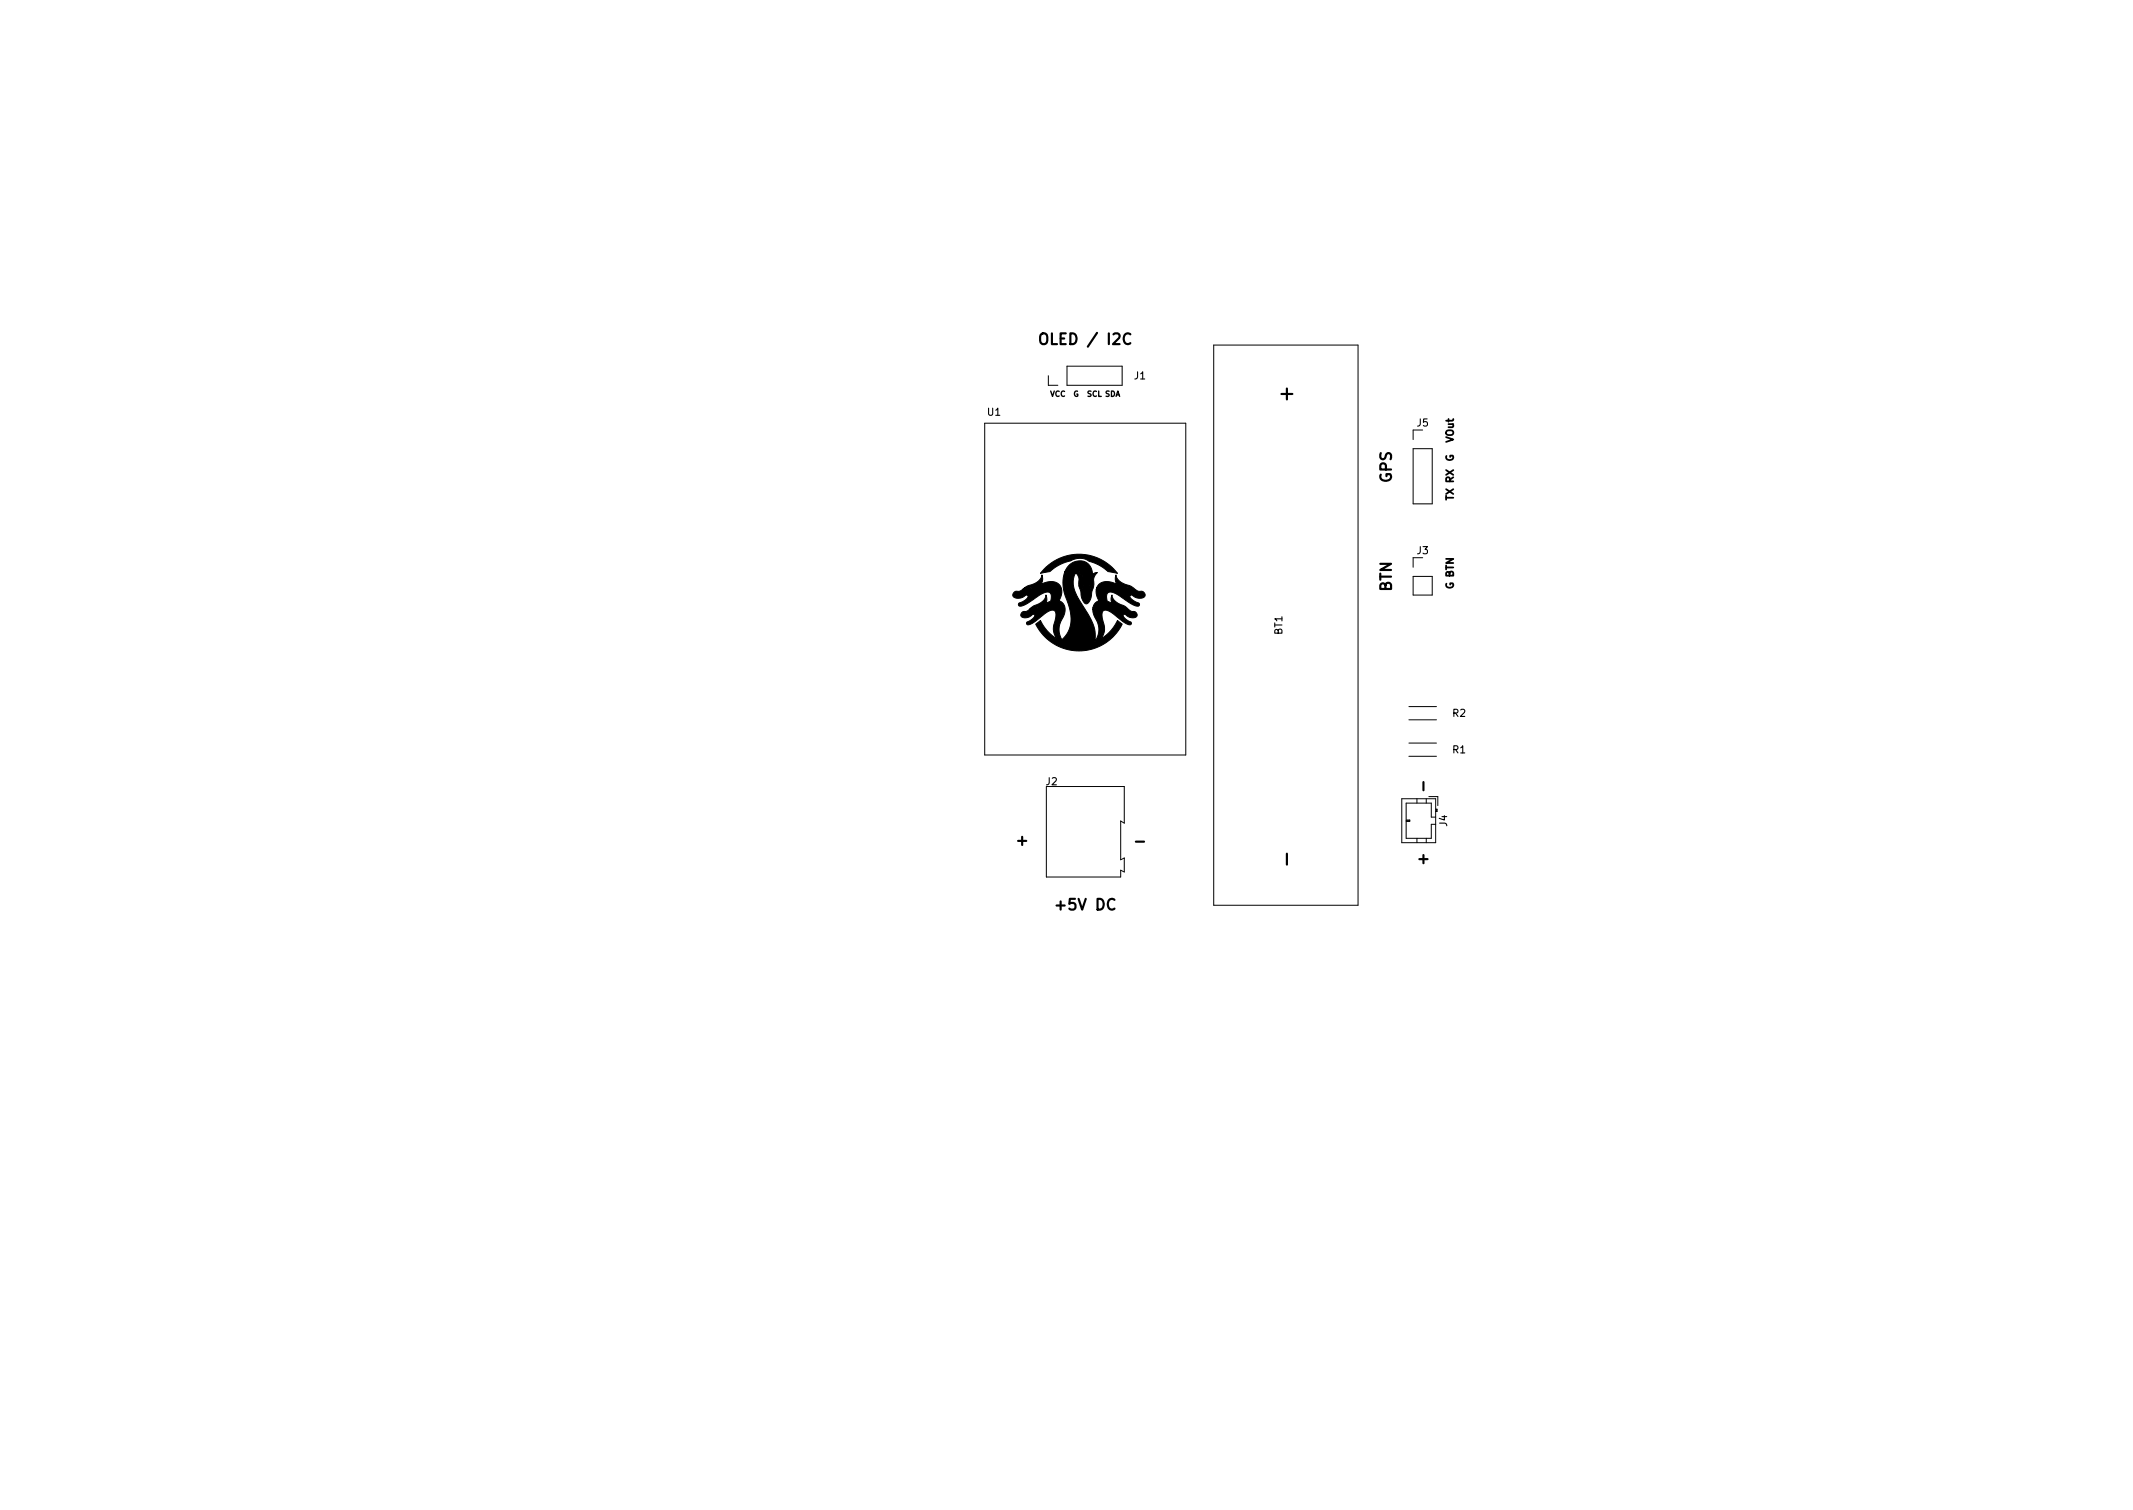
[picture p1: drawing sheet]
<svg xmlns="http://www.w3.org/2000/svg" width="297mm" height="210mm" viewBox="0 0 297 210" stroke-linecap="round" stroke-linejoin="round" font-family="sans-serif">
<defs><g id="words">
<g font-size="2.8">
<text x="180.1" y="55.7" transform="rotate(-90 180.1 55.7)">+</text>
<text x="180.1" y="120.1" transform="rotate(-90 180.1 120.1)">-</text>
</g>
<g font-size="2.1">
<text x="145.7" y="48">OLED / I2C</text>
<text x="193.8" y="67.2" transform="rotate(-90 193.8 67.2)">GPS</text>
<text x="193.8" y="82.4" transform="rotate(-90 193.8 82.4)">BTN</text>
<text x="198.9" y="109.8" transform="rotate(-90 198.9 109.8)">-</text>
<text x="143" y="117.7" transform="rotate(-90 143 117.7)">+</text>
<text x="158.4" y="117.8">-</text>
<text x="198.9" y="120.2" transform="rotate(-90 198.9 120.2)">+</text>
<text x="147.4" y="126.7">+5V DC</text>
</g>
<g font-size="1.4">
<text x="158" y="52.8">J1</text>
<text x="137.5" y="57.9">U1</text>
<text x="197.3" y="59.4">J5</text>
<text x="202.4" y="64.3" transform="rotate(-90 202.4 64.3)">G</text>
<text x="202.4" y="61.6" transform="rotate(-90 202.4 61.6)">VOut</text>
<text x="202.4" y="69.7" transform="rotate(-90 202.4 69.7)">TX RX</text>
<text x="197.3" y="77.2">J3</text>
<text x="202.4" y="82.1" transform="rotate(-90 202.4 82.1)">G BTN</text>
<text x="178.6" y="88.4" transform="rotate(-90 178.6 88.4)">BT1</text>
<text x="202.3" y="99.8">R2</text>
<text x="202.3" y="104.9">R1</text>
<text x="145.7" y="109.3">J2</text>
<text x="201.5" y="115.1" transform="rotate(-90 201.5 115.1)">J4</text>
</g>
<g font-size="1">
<text x="146.2" y="55.2">VCC</text>
<text x="149.5" y="55.2">G</text>
<text x="151.4" y="55.2">SCL SDA</text>
</g>
</g></defs>
<path d="M145.1 46.5a.5 .5 0 0 1 .5 0 .5 .5 0 0 1 .2 .4v.5a.5 .5 0 0 1-.5 .5 .5 .5 0 0 1-.5-.5v-.5zM157.4 46.6a.6 .6 0 0 0-.7 0 .6 .6 0 0 0-.2 .7 .56 .56 0 0 0 .3 .5 .56 .56 0 0 0 .6 0" fill="none" stroke="#000" stroke-width=".3"/>
<g fill="none" stroke="#000" stroke-width=".14">
<path d="M137.1 58.9h28v46.2h-28zM146 52.3v1.3h1.3M148.6 51h7.7v2.6h-7.7zM169 48h20.1v78h-20.1zM198.1 59.9h-1.3v1.3M196.8 62.5h2.6v7.7h-2.6zM198.1 77.7h-1.3v1.3M196.2 98.4h3.8M196.8 80.3h2.6v2.6h-2.6zM145.7 109.5h10.9v5.1l-.5-.3v5.4l.5-.2v1.9l-.5-.2v.9h-10.4zM195.2 111.2h4.7v6.1h-4.7zM195.8 114.2h.5v.2h-.5"/>
<path d="M195.8 114.3h.5M196.2 100.2h3.8M196.2 105.3h3.8M196.2 103.5h3.8M197.3 111.2v.6M197.3 116.7v.6M198.6 111.2v.6M198.6 116.7v.6M199 110.9h1.2v1.3M199.9 112.7h.2v.3h-.2M199.9 113.8h-.6v-2h-3.5v4.9h3.5v-1.9h.6M200 112.7v.3"/>
</g>
<path d="M145.4 79.2a6.7 6.7 0 0 1 10.2 .6h-.3a2.82 2.82 0 0 1-1.9-.9l-.8-.4-.9-.3a2.38 2.38 0 0 0-2.6-.1 5.9 5.9 0 0 0-2.9 1.5l-1.3 .2zM141.2 82.5l.4-.2a.85 .85 0 0 0 .8-.2h.9l-.1-.1h.2l-.1-.1-.2 .2h-.7l.3-.2h.7v.2l.1-.1 .1-.1h-.9l.7-.4a1.87 1.87 0 0 0 1.7-1.4v.1a1.1 1.1 0 0 1-.3 1.2 2.18 2.18 0 0 1 2.8 .1 1.85 1.85 0 0 1-.1 2.2 1.48 1.48 0 0 1 .5 2.3 2.8 2.8 0 0 0-.1 3.1 4 4 0 0 0 1-4.5l-.2-.7a5.5 5.5 0 0 1-.4-4.3h1.9l.2 .2 .3 .5-.1-.4-.3-.3h-2v-.1a1.96 1.96 0 0 1 1.7-1.4 1.96 1.96 0 0 1 2 1l.1 .9 .4-.2h.3a1.64 1.64 0 0 0-.5 1.6l-.5 2.1-.3 .5-.3 .1-.3-.3-.2-.5-.2-1-.2-.7h.4l.2 .4v-.1h.8v.1l.2-.5-.1 .1v.2l-.1 .1h-.8l-.1-.2h1h-1l.1-.1-.1-.1-.1 .1h-.4l-.1-1.1-.2-.5a.2 .2 0 0 0-.2-.2 .2 .2 0 0 0-.2 .3l-.1 .4a4.2 4.2 0 0 0 .9 3.2l1.1 1.7 .7 1.4a4.6 4.6 0 0 1 .3 2.5l.3-.6 .2-.8a3.7 3.7 0 0 0-.7-2.3l-.1-.8h4.3l-.1-.1v.1h-4.2v-.2h3.9l.2 .2v-.2h-4.1a1.16 1.16 0 0 1 .8-.9l-.3-.9v-.7h4.7l-.1-.2-.1 .2h-4.5v-.2h4.2l.2 .2v-.2h-4.4v-.1a1.65 1.65 0 0 1 2.3-.7l.7 .3-.4-.5 .1-.8 .1 .3 .3 .4a4.2 4.2 0 0 0 1.7 .9l.6 .4a1.03 1.03 0 0 0 .9 .2l.3 .2 .2 .3-.1 .3-.3 .1-.7 .1-.8-.4-.3 .1 .1 .2 .3 .3 .9 .5 .1 .3a.47 .47 0 0 1-.8 0l-.8-.5a6 6 0 0 0-2.4-1.4 .73 .73 0 0 0-.7 .7 .73 .73 0 0 0 .6 .8l.4 .2a1.07 1.07 0 0 1-.1-1.3 2.1 2.1 0 0 0 1.6 1.6l.9 .7 .7 .1 .2 .3v.4l-.5 .1-.6-.1-.5-.4-.3 .1v.2l.3 .3 .8 .5v.3a.46 .46 0 0 1-.7-.1l-2-1.5-.7-.3a.54 .54 0 0 0-.6 .1 .54 .54 0 0 0 0 .6l.2 1.1a2.19 2.19 0 0 1-.4 2.2l.2-.1a5.9 5.9 0 0 0 2.1-2.5l.7 .5a6.7 6.7 0 0 1-6 3.7 6.7 6.7 0 0 1-6-3.7l.6-.5 1 1.5 1.3 1.1v-.1a2.93 2.93 0 0 1-.2-2.8v-.9a.65 .65 0 0 0-1.1 0l-.8 .5a4.3 4.3 0 0 1-1.9 1.3l-.2-.1v-.3l.7-.3 .4-.5-.1-.2h-.2a1.02 1.02 0 0 1-1.6 .1l.1-.4 .4-.2a.82 .82 0 0 0 .7-.3h.7v-.1h.2l-.9 .1 .2-.2h.6v.2l.2-.1v-.1h-.8l1.6-.9 .3-.4 .2-.5a1.06 1.06 0 0 1-.2 1.3l.4-.2a.7 .7 0 0 0 .5-1 .6 .6 0 0 0-1-.4l-.8 .5a5.9 5.9 0 0 1-2.5 1.4l-.2-.1-.1-.2 .6-.3a.94 .94 0 0 0 .8-.8l-.3-.1a1.25 1.25 0 0 1-1.8 .1l-.1-.2z" fill="#000" stroke="#000" stroke-width=".14"/>
<use href="#words"/>
</svg>
